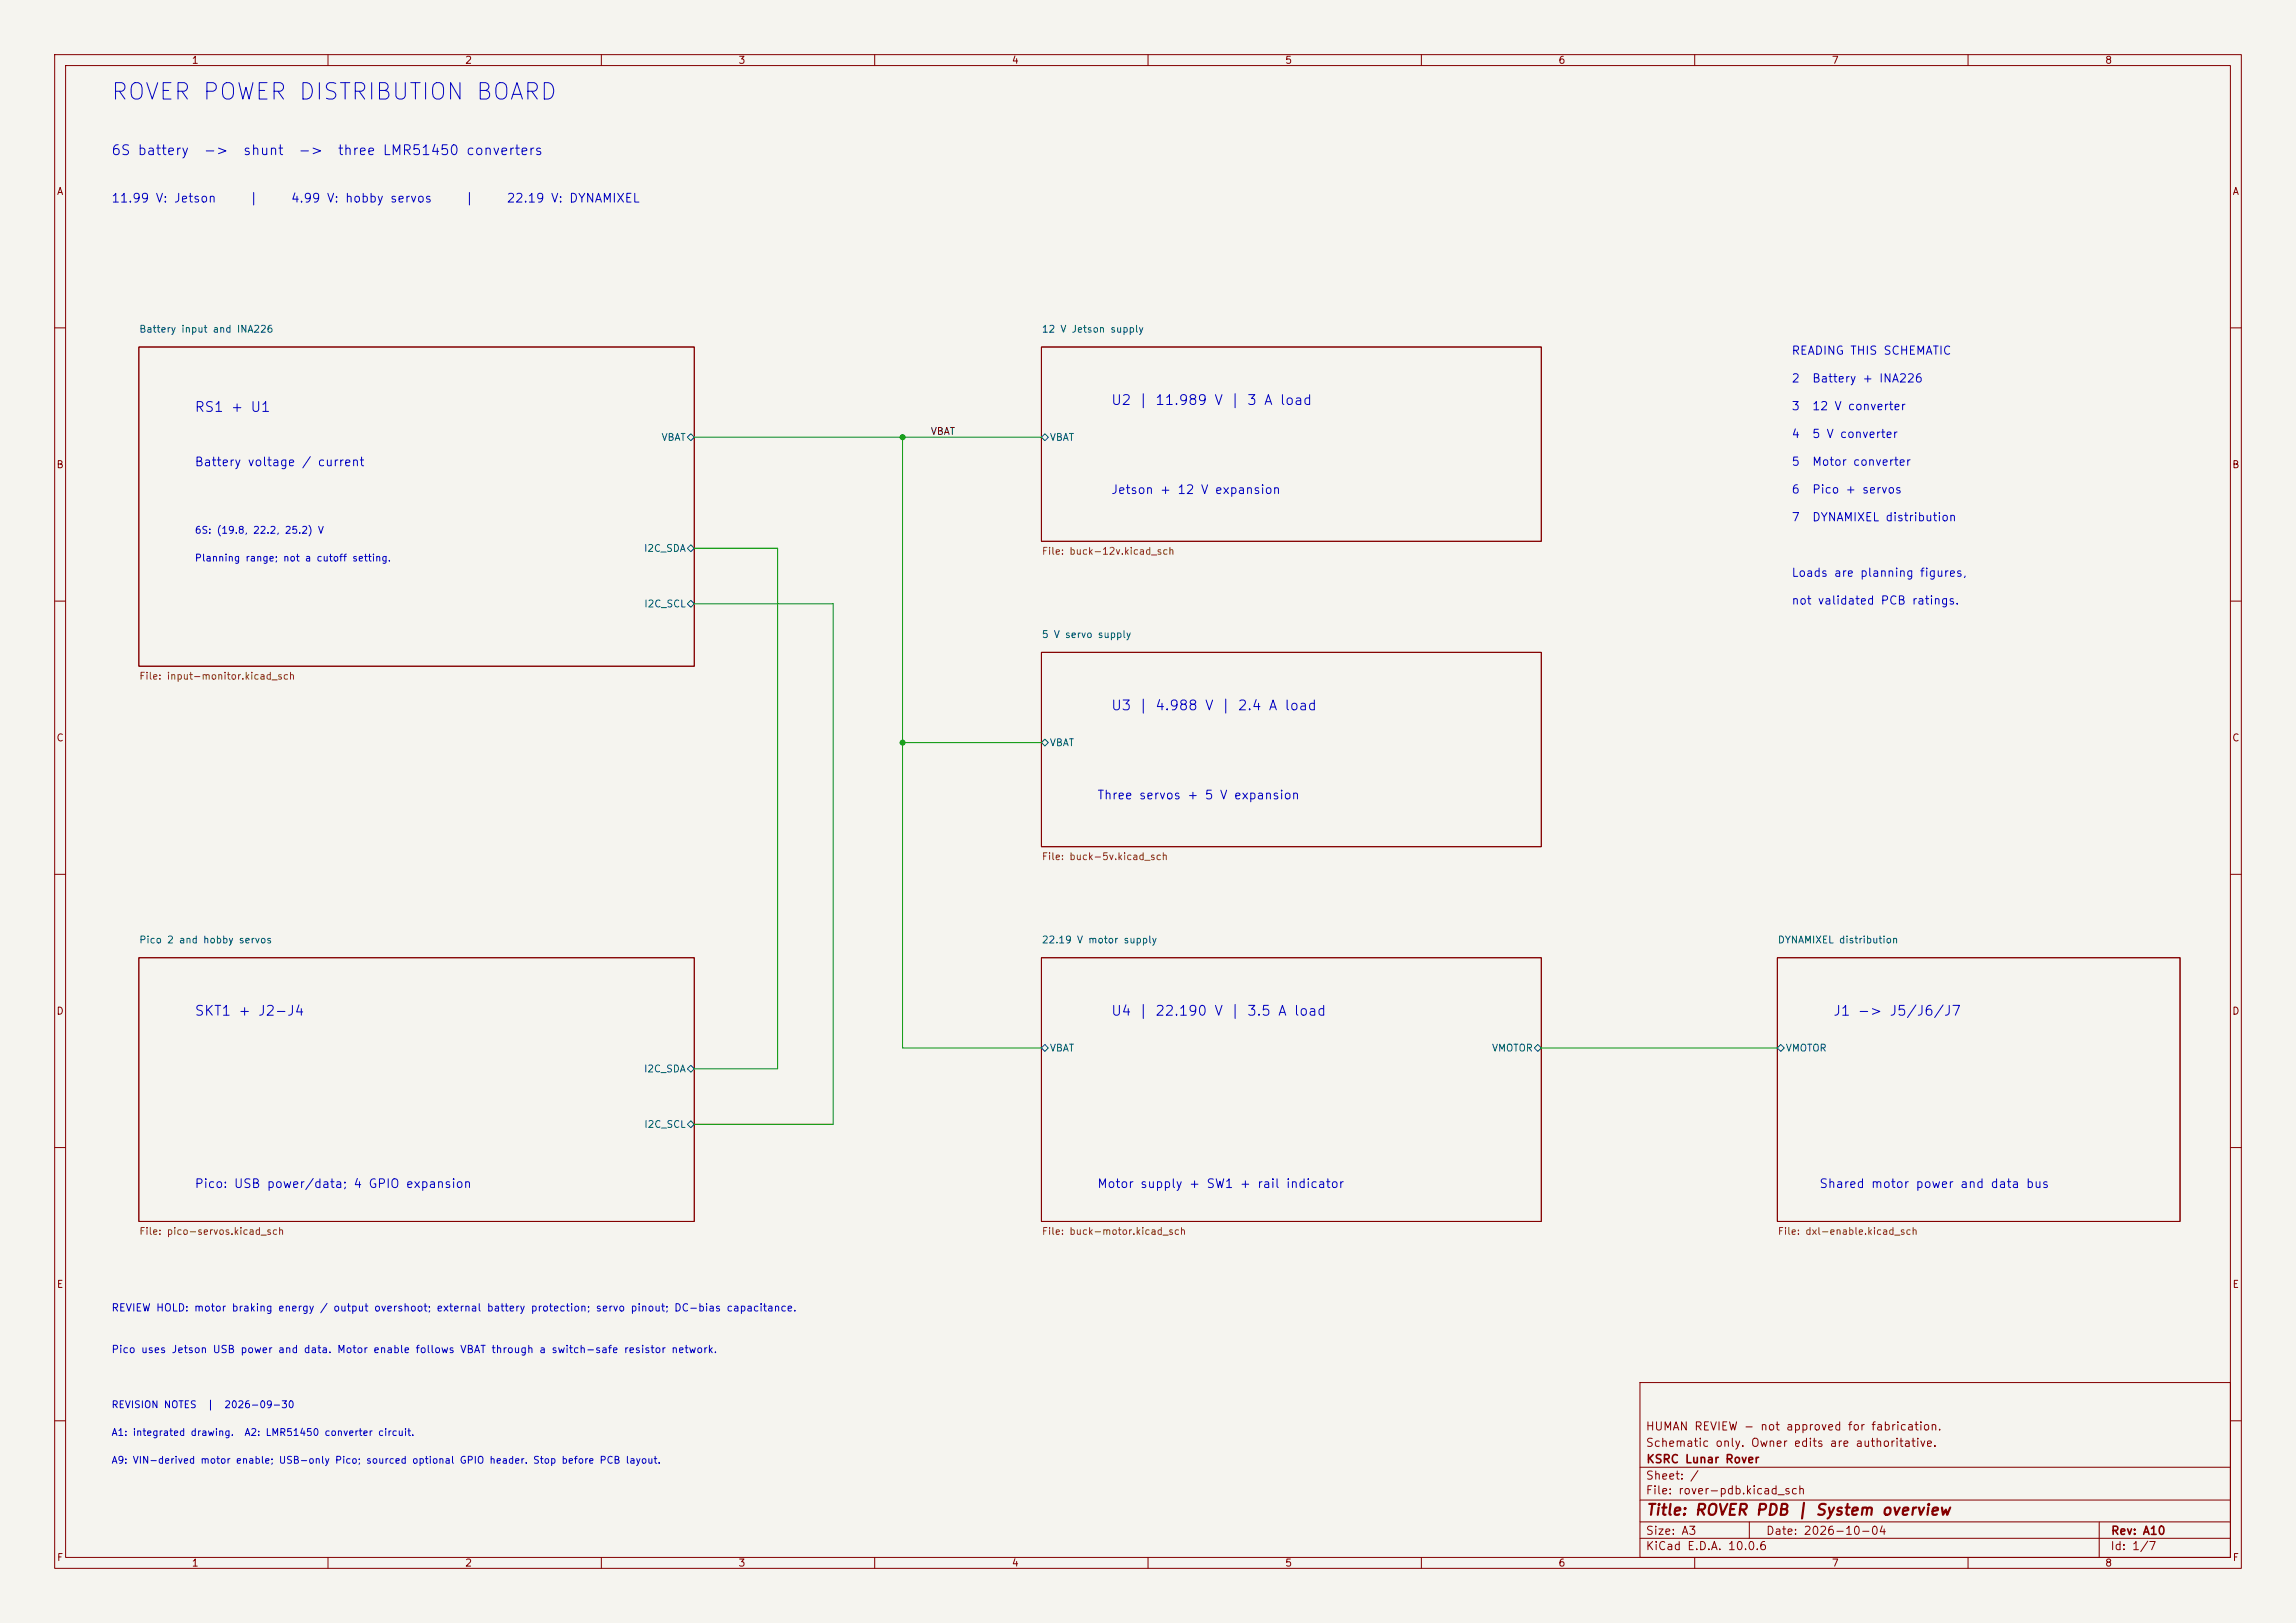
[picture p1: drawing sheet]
<svg xmlns="http://www.w3.org/2000/svg" width="420mm" height="297mm" viewBox="0 0 420 297" stroke-linecap="round" stroke-linejoin="round" font-family="sans-serif">
<defs><g id="words">
<text font-size="3" fill="#0000c2" x="20.1" y="19">ROVER POWER DISTRIBUTION BOARD</text>
<text font-size="2" fill="#840000" x="301" y="277.8">Title: ROVER PDB | System overview</text>
<g font-size="1.8" fill="#0000c2">
<text x="20.2" y="28.8">6S battery</text>
<text x="37.1" y="28.8">-&gt;</text>
<text x="44.3" y="28.8">shunt</text>
<text x="54.4" y="28.8">-&gt;</text>
<text x="61.6" y="28.8">three LMR51450 converters</text>
<text x="35.5" y="75.8">RS1 + U1</text>
<text x="203.1" y="74.6">U2 | 11.989 V | 3 A load</text>
<text x="203.1" y="130.4">U3 | 4.988 V | 2.4 A load</text>
<text x="35.5" y="186.3">SKT1 + J2-J4</text>
<text x="203.1" y="186.3">U4 | 22.190 V | 3.5 A load</text>
<text x="335.2" y="186.3">J1 -&gt; J5/J6/J7</text>
</g>
<g font-size="1.6" fill="#0000c2">
<text x="20.3" y="37.5">11.99 V: Jetson</text>
<text x="45.5" y="37.5">|</text>
<text x="53.1" y="37.5">4.99 V: hobby servos</text>
<text x="84.9" y="37.5">|</text>
<text x="92.6" y="37.5">22.19 V: DYNAMIXEL</text>
<text x="35.5" y="85.7">Battery voltage / current</text>
<text x="203.1" y="90.8">Jetson + 12 V expansion</text>
<text x="200.6" y="146.7">Three servos + 5 V expansion</text>
<text x="35.5" y="217.8">Pico: USB power/data; 4 GPIO expansion</text>
<text x="200.6" y="217.8">Motor supply + SW1 + rail indicator</text>
<text x="332.7" y="217.8">Shared motor power and data bus</text>
</g>
<g font-size="1.5" fill="#0000c2">
<text x="327.6" y="65.3">READING THIS SCHEMATIC</text>
<text x="327.6" y="70.4">2</text>
<text x="331.4" y="70.4">Battery + INA226</text>
<text x="327.6" y="75.5">3</text>
<text x="331.4" y="75.5">12 V converter</text>
<text x="327.6" y="80.5">4</text>
<text x="331.4" y="80.5">5 V converter</text>
<text x="327.6" y="85.6">5</text>
<text x="331.4" y="85.6">Motor converter</text>
<text x="327.6" y="90.7">6</text>
<text x="327.6" y="95.8">7</text>
<text x="331.4" y="90.7">Pico + servos</text>
<text x="331.4" y="95.8">DYNAMIXEL distribution</text>
<text x="327.6" y="105.9">Loads are planning figures,</text>
<text x="327.6" y="111">not validated PCB ratings.</text>
</g>
<g font-size="1.5" fill="#840000">
<text x="300.9" y="262.1">HUMAN REVIEW - not approved for fabrication.</text>
<text x="300.9" y="265.1">Schematic only. Owner edits are authoritative.</text>
<text x="301" y="268.1">KSRC Lunar Rover</text>
<text x="300.9" y="273.8">File: rover-pdb.kicad_sch</text>
<text x="300.9" y="271.1">Sheet: /</text>
<text x="300.9" y="281.2">Size: A3</text>
<text x="322.9" y="281.2">Date: 2026-10-04</text>
<text x="386" y="281.2">Rev: A10</text>
<text x="300.9" y="284">KiCad E.D.A. 10.0.6</text>
<text x="385.9" y="284">Id: 1/7</text>
</g>
<g font-size="1.3" fill="#840000">
<text x="35" y="12">1</text>
<text x="85" y="12">2</text>
<text x="135" y="12">3</text>
<text x="185" y="12">4</text>
<text x="235" y="12">5</text>
<text x="285" y="12">6</text>
<text x="335" y="12">7</text>
<text x="385" y="12">8</text>
<text x="10.3" y="36">A</text>
<text x="408.3" y="36">A</text>
<text x="10.2" y="86">B</text>
<text x="408.2" y="86">B</text>
<text x="10.2" y="136">C</text>
<text x="408.2" y="136">C</text>
<text x="10.2" y="186">D</text>
<text x="408.2" y="186">D</text>
<text x="10.3" y="236">E</text>
<text x="408.3" y="236">E</text>
<text x="10.3" y="286">F</text>
<text x="35" y="287">1</text>
<text x="85" y="287">2</text>
<text x="135" y="287">3</text>
<text x="185" y="287">4</text>
<text x="235" y="287">5</text>
<text x="285" y="287">6</text>
<text x="335" y="287">7</text>
<text x="385" y="287">8</text>
<text x="408.3" y="286">F</text>
</g>
<g font-size="1.3" fill="#006464">
<text x="25.4" y="61.2">Battery input and INA226</text>
<text x="190.5" y="61.2">12 V Jetson supply</text>
<text x="120.9" y="81">VBAT</text>
<text x="191.9" y="81">VBAT</text>
<text x="117.7" y="101.3">I2C_SDA</text>
<text x="117.8" y="111.5">I2C_SCL</text>
<text x="190.5" y="117.1">5 V servo supply</text>
<text x="191.9" y="136.9">VBAT</text>
<text x="25.4" y="172.9">Pico 2 and hobby servos</text>
<text x="190.5" y="172.9">22.19 V motor supply</text>
<text x="325.1" y="172.9">DYNAMIXEL distribution</text>
<text x="117.7" y="196.5">I2C_SDA</text>
<text x="191.9" y="192.7">VBAT</text>
<text x="272.8" y="192.7">VMOTOR</text>
<text x="326.6" y="192.7">VMOTOR</text>
<text x="117.8" y="206.7">I2C_SCL</text>
</g>
<text font-size="1.3" fill="#0f0f0f" x="170.2" y="79.9">VBAT</text>
<g font-size="1.3" fill="#0000c2">
<text x="35.5" y="98">6S: (19.8, 22.2, 25.2) V</text>
<text x="35.5" y="103.1">Planning range; not a cutoff setting.</text>
<text x="20.3" y="240.3">REVIEW HOLD: motor braking energy / output overshoot; external battery protection; servo pinout; DC-bias capacitance.</text>
<text x="20.3" y="247.9">Pico uses Jetson USB power and data. Motor enable follows VBAT through a switch-safe resistor network.</text>
<text x="20.3" y="258">REVISION NOTES</text>
<text x="37.8" y="258">|</text>
<text x="40.9" y="258">2026-09-30</text>
<text x="20.3" y="263.1">A1: integrated drawing.</text>
<text x="44.6" y="263.1">A2: LMR51450 converter circuit.</text>
<text x="20.3" y="268.2">A9: VIN-derived motor enable; USB-only Pico; sourced optional GPIO header. Stop before PCB layout.</text>
</g>
<g font-size="1.3" fill="#725600">
<text x="190.5" y="101.8">File: buck-12v.kicad_sch</text>
<text x="25.4" y="124.7">File: input-monitor.kicad_sch</text>
<text x="190.5" y="157.7">File: buck-5v.kicad_sch</text>
<text x="25.4" y="226.3">File: pico-servos.kicad_sch</text>
<text x="190.5" y="226.3">File: buck-motor.kicad_sch</text>
<text x="325.1" y="226.3">File: dxl-enable.kicad_sch</text>
</g>
</g></defs>
<path d="M0 0h420v297h-420z" fill="#f5f4ef" stroke="#f5f4ef" stroke-width=".18"/>
<g fill="none" stroke="#840000" stroke-width=".18">
<path d="M10 10h400v277h-400zM12 12h396v273h-396zM60 10v2M110 10v2M160 10v2M210 10v2M260 10v2M310 10v2M360 10v2M10 60h2M25.4 63.5h101.6v58.4h-101.6zM190.5 63.5h91.4v35.6h-91.4z"/>
<path d="M408 60h2M10 110h2M190.5 119.4h91.4v35.5h-91.4zM408 110h2M10 160h2M408 160h2M25.4 175.3h101.6v48.2h-101.6zM190.5 175.3h91.4v48.2h-91.4zM325.1 175.3h73.7v48.2h-73.7zM10 210h2M408 210h2M300 253h108v32h-108z"/>
<path d="M10 260h2M300 278.5h108M300 274.5h108M300 268.5h108M320 278.5v3M384 278.5v6.5M408 260h2M60 285v2M110 285v2M160 285v2M210 285v2M260 285v2"/>
<path d="M300 281.5h108M310 285v2M360 285v2"/>
</g>
<path d="M125.7 80l.7-.6 .6 .6-.6 .6zM190.5 80l.6-.6 .7 .6-.7 .6zM125.7 100.3l.7-.6 .6 .6-.6 .7zM125.7 110.5l.7-.6 .6 .6-.6 .6zM191.1 135.3l.7 .6-.7 .6-.6-.6zM125.7 195.6l.7-.7 .6 .7-.6 .6zM190.5 191.8l.6-.7 .7 .7-.7 .6zM280.7 191.8l.6-.7 .6 .7-.6 .6zM325.1 191.8l.7-.7 .6 .7-.6 .6zM125.7 205.7l.7-.6 .6 .6-.6 .7z" fill="none" stroke="#006464" stroke-width=".18"/>
<path d="M127 80h63.5M165.1 80v111.8h25.4M127 100.3h15.2v95.3h-15.2M127 110.5h25.4v95.2h-25.4M165.1 135.9h25.4M281.9 191.8h43.2" fill="none" stroke="#009600" stroke-width=".18"/>
<g fill="#009600" stroke="#009600" stroke-width=".18">
<circle cx="165.1" cy="80" r=".46"/>
<circle cx="165.1" cy="135.9" r=".46"/>
</g>
<use href="#words"/>
</svg>
